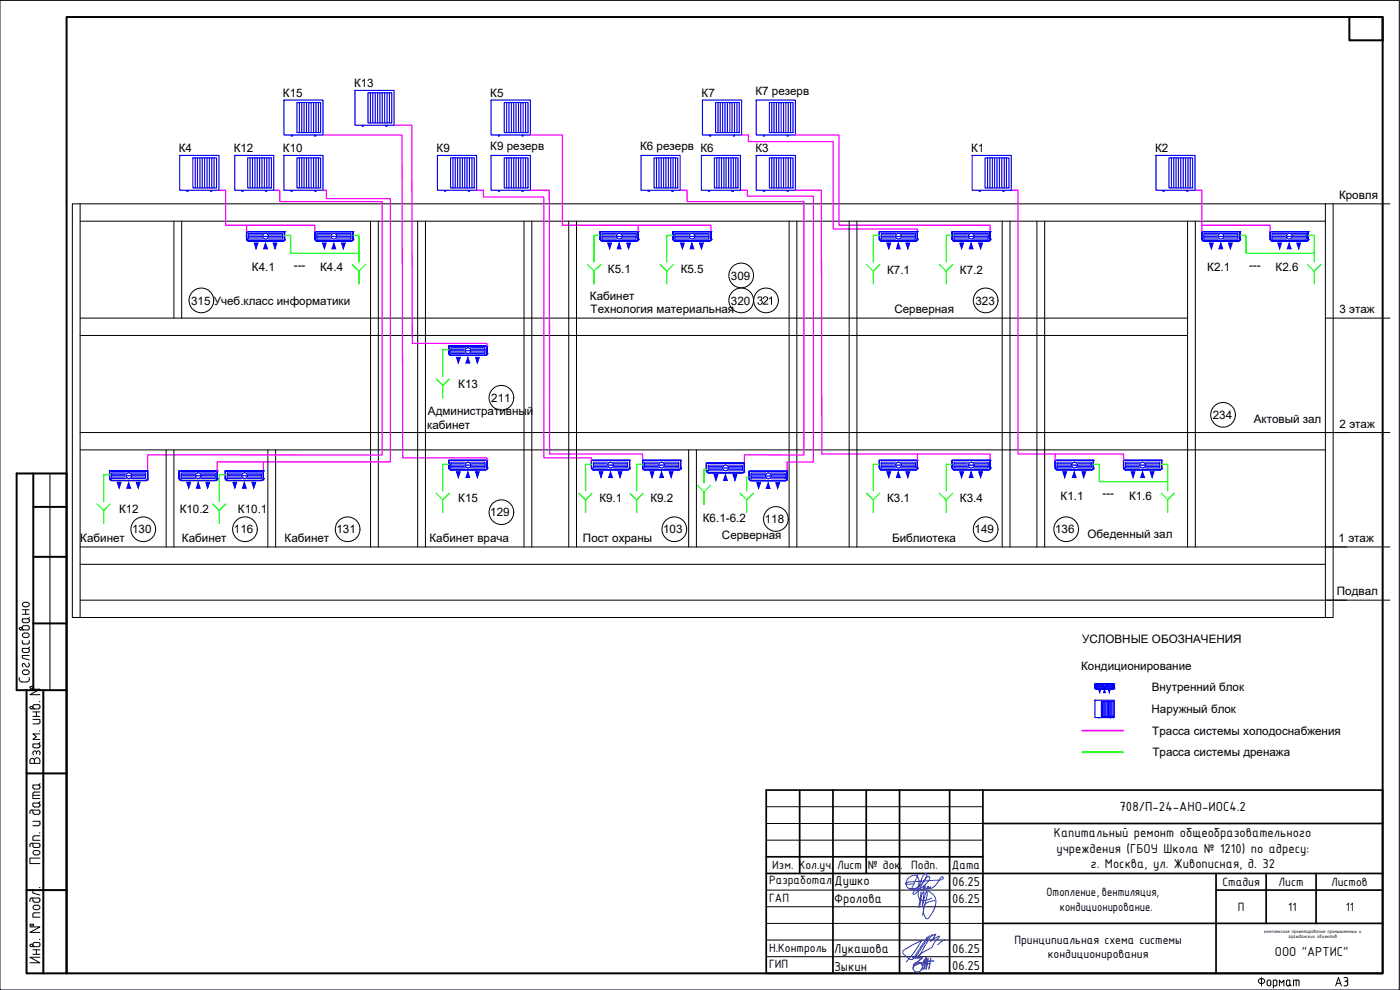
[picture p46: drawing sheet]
<svg xmlns="http://www.w3.org/2000/svg" width="420mm" height="297mm" viewBox="0 0 420 297" stroke-linecap="round" stroke-linejoin="round" font-family="sans-serif">
<defs><g id="words">
<text font-size="4.3" x="336" y="243.4">708/П-24-АНО-ИОС4.2</text>
<g font-size="4.2">
<text x="316.3" y="251.1">Капитальный ремонт общеобразовательного</text>
<text x="317" y="255.9">учреждения (ГБОУ Школа № 1210) по адресу:</text>
<text x="327.3" y="260.4">г. Москва, ул. Живописная, д. 32</text>
<text x="250.5" y="265.5">Душко</text>
<text x="285.8" y="265.9">06.25</text>
<text x="250.4" y="270.8">Фролова</text>
<text x="285.8" y="270.9">06.25</text>
<text x="250.4" y="285.8">Лукашова</text>
<text x="285.8" y="285.9">06.25</text>
<text x="382.6" y="286.8">ООО &quot;АРТИС&quot;</text>
<text x="250.4" y="291.2">Зыкин</text>
<text x="285.8" y="290.9">06.25</text>
</g>
<g font-size="3.9">
<text x="231.8" y="260.8">Изм. Кол.уч.</text>
<text x="251.2" y="260.8">Лист</text>
<text x="260.5" y="260.8">№ док.</text>
<text x="273.5" y="260.8">Подп.</text>
<text x="285.7" y="260.8">Дата</text>
<text x="230.8" y="265.4">Разработал</text>
<text x="366.9" y="265.8">Стадия</text>
<text x="383.7" y="265.8">Лист</text>
<text x="399.5" y="265.8">Листов</text>
<text x="230.8" y="270.5">ГАП</text>
<text x="371.5" y="273.3">П</text>
<text x="386.6" y="273.3">11</text>
<text x="403.9" y="273.3">11</text>
<text x="230.8" y="285.5">Н.Контроль</text>
<text x="304.5" y="283.3">Принципиальная схема системы</text>
<text x="314.5" y="287.5">кондиционирования</text>
<text x="230.8" y="290.5">ГИП</text>
</g>
<g font-size="3.5">
<text x="84.9" y="29">К15</text>
<text x="106.3" y="26.1">К13</text>
<text x="147.2" y="29.1">К5</text>
<text x="210.6" y="29.1">К7</text>
<text x="226.7" y="28.4">К7 резерв</text>
<text x="53.7" y="45.7">К4</text>
<text x="70.1" y="45.7">К12</text>
<text x="84.9" y="45.7">К10</text>
<text x="131" y="45.7">К9</text>
<text x="147.2" y="45">К9 резерв</text>
<text x="192.1" y="45">К6 резерв К6</text>
<text x="226.7" y="45.7">К3</text>
<text x="291.5" y="45.7">К1</text>
<text x="346.7" y="45.7">К2</text>
<text x="401.9" y="59.7">Кровля</text>
<text x="75.6" y="81.4">К4.1</text>
<text x="88.2" y="80.6">---</text>
<text x="96.1" y="81.4">К4.4</text>
<text x="182.5" y="82">К5.1</text>
<text x="204.3" y="82">К5.5</text>
<text x="219.4" y="83.9">309</text>
<text x="266.2" y="82.1">К7.1</text>
<text x="288.1" y="82.1">К7.2</text>
<text x="362.3" y="81.4">К2.1</text>
<text x="374.9" y="80.6">---</text>
<text x="382.8" y="81.4">К2.6</text>
<text x="57.4" y="91.4">315 Учеб.класс информатики</text>
<text x="177" y="90.1">Кабинет</text>
<text x="177.2" y="93.8">Технология материальная</text>
<text x="219.4" y="91.4">320</text>
<text x="227.1" y="91.4">321</text>
<text x="268.4" y="93.8">Серверная</text>
<text x="292.7" y="91.4">323</text>
<text x="402" y="94.1">3 этаж</text>
<text x="137.5" y="116.3">К13</text>
<text x="128.4" y="124.6">Административный</text>
<text x="147.4" y="120.7">211</text>
<text x="364" y="125.8">234</text>
<text x="128.2" y="128.8">кабинет</text>
<text x="376.3" y="127">Актовый зал</text>
<text x="402" y="128.3">2 этаж</text>
<text x="318.3" y="150">К1.1</text>
<text x="330.9" y="149.2">---</text>
<text x="338.8" y="149.9">К1.6</text>
<text x="35.7" y="153.9">К12</text>
<text x="53.9" y="153.9">К10.2</text>
<text x="71.4" y="153.9">К10.1</text>
<text x="137.5" y="150.6">К15</text>
<text x="147.2" y="155">129</text>
<text x="179.9" y="150.7">К9.1</text>
<text x="195.2" y="150.7">К9.2</text>
<text x="266.2" y="150.7">К3.1</text>
<text x="288.1" y="150.7">К3.4</text>
<text x="39.7" y="160">130</text>
<text x="70.2" y="160">116</text>
<text x="101" y="160">131</text>
<text x="199" y="160">103</text>
<text x="210.9" y="156.6">К6.1-6.2</text>
<text x="216.7" y="161.8">Серверная</text>
<text x="229.5" y="157">118</text>
<text x="292.5" y="160">149</text>
<text x="316.7" y="160">136</text>
<text x="326.4" y="161.3">Обеденный зал</text>
<text x="24.1" y="162.5">Кабинет</text>
<text x="54.6" y="162.5">Кабинет</text>
<text x="85.4" y="162.5">Кабинет</text>
<text x="128.9" y="162.5">Кабинет врача</text>
<text x="175" y="162.5">Пост охраны</text>
<text x="267.7" y="162.5">Библиотека</text>
<text x="401.7" y="162.7">1 этаж</text>
<text x="401.2" y="178.6">Подвал</text>
<text x="324.7" y="193.1">УСЛОВНЫЕ ОБОЗНАЧЕНИЯ</text>
<text x="324.5" y="200.9">Кондиционирование</text>
<text x="345.7" y="207.4">Внутренний блок</text>
<text x="345.6" y="213.9">Наружный блок</text>
<text x="345.8" y="220.4">Трасса системы холодоснабжения</text>
<text x="345.9" y="227">Трасса системы дренажа</text>
<text x="314.1" y="269">Отопление, вентиляция,</text>
<text x="318.1" y="273.2">кондиционирование.</text>
</g>
<g font-size="1.6">
<text x="379.4" y="279.9">комплексное проектирование промышленных и</text>
<text x="386.7" y="281.5">гражданских объектов</text>
</g>
</g></defs>
<!-- layer: PDF _0 -->
<path d="M24 66.4h373.8M397.8 61.2h19.3M400.1 61.2v124.1h-378.4v-124.1h376.1v124.1M24 95.4h332.4M397.8 95.4h19.3M24 100.7h332.4M24 129.8h393.1M24 135h373.8M24 164.1h393.1M24 169.3h373.8M24 180.1h393.1" fill="none" stroke="#000" stroke-width=".3"/>
<path d="M337.2 138.1v2.3zM337.2 138.1h11.4v2.3v-2.3zM337.8 141h10.3z" fill="none" stroke="#00f" stroke-width=".38"/>
<g fill="#00f">
<circle cx="337.4" cy="140.8" r=".19"/>
<circle cx="348.4" cy="140.8" r=".19"/>
<circle cx="337.2" cy="140.4" r=".19"/>
<circle cx="337.2" cy="138.1" r=".19"/>
<circle cx="337.8" cy="141" r=".19"/>
<circle cx="348.1" cy="141" r=".19"/>
<circle cx="348.6" cy="140.4" r=".19"/>
<circle cx="348.6" cy="138.1" r=".19"/>
</g>
<g fill="#00f" stroke="#00f" stroke-width=".3">
<path d="M339.5 141.5h1.1l-.5 1.8z"/>
<path d="M342.9 141.5l.6 1.8h-1.2z"/>
<path d="M345.2 141.5h1.1l-.5 1.8z"/>
</g>
<g fill="none" stroke="#00f" stroke-width=".38">
<path d="M316.7 138.1v2.3zM316.7 138.1h11.4v2.3v-2.3zM342.3 139.6h1.2M317.2 141h10.3z"/>
<circle cx="342.9" cy="139.5" r=".87"/>
</g>
<path d="M337.8 140h4M337.8 139.6h4M337.8 139.1h4M342.1 138.7h-4.3v1.7h4.3M343.7 138.7h4.4v1.7h-4.4M344 140h4.1M344 139.1h4.1M344 139.6h4.1" fill="none" stroke="#00f" stroke-width=".3"/>
<g fill="#00f">
<circle cx="316.9" cy="140.8" r=".19"/>
<circle cx="328" cy="140.8" r=".19"/>
<circle cx="316.7" cy="140.4" r=".19"/>
<circle cx="316.7" cy="138.1" r=".19"/>
<circle cx="317.2" cy="141" r=".19"/>
<circle cx="327.5" cy="141" r=".19"/>
<circle cx="328.1" cy="140.4" r=".19"/>
<circle cx="328.1" cy="138.1" r=".19"/>
</g>
<g fill="#00f" stroke="#00f" stroke-width=".3">
<path d="M319 141.5h1.1l-.6 1.8z"/>
<path d="M322.4 141.5l.6 1.8h-1.2z"/>
<path d="M324.7 141.5h1.1l-.6 1.8z"/>
</g>
<g fill="none" stroke="#00f" stroke-width=".38">
<path d="M285.7 138.1v2.3v-2.3h11.4zM297.1 138.1v2.3zM321.8 139.6h1.2M286.3 141h10.3z"/>
<circle cx="322.4" cy="139.5" r=".87"/>
</g>
<path d="M317.2 140h4.2M317.2 139.6h4.1M317.2 139.1h4.2M321.6 138.7h-4.4v1.7h4.4M323.2 138.7h4.3v1.7h-4.3M323.5 140h4M323.5 139.1h4M323.6 139.6h3.9" fill="none" stroke="#00f" stroke-width=".3"/>
<path d="M224.6 40.5v2h25.5v26.2h25.2v.8M238.7 57.1h7.8l.1 79.1h50.5v1.9M238.7 40.5h13.1v27.1h45.3v1.9M303.5 57.1h2v79.1h31.7v1.9M316.7 136.2v1.9" fill="none" stroke="#f0f" stroke-width=".38"/>
<path d="M328.1 139.3h1.8v5.3h20.5M348.6 139.3h1.8v8M348.5 148l1.9 2 2-2M350.4 150v3.8" fill="none" stroke="#0f0" stroke-width=".38"/>
<g fill="none" stroke="#00f" stroke-width=".34">
<path d="M226.9 30h11.8v10.5h-11.8zM230.9 30.8h7.1v9h-7.1zM231.6 30.8v9M232.3 30.8v9M233 30.8v9M233.7 30.8v9M234.4 30.8v9M235.2 30.8v9M235.8 30.8v9M236.6 30.8v9M237.3 30.8v9M226.9 46.6h11.8v10.5h-11.8z"/>
<path d="M229.1 57.1v.3h.4v-.3M229.1 40.5v.3h.4v-.3M230.9 47.4h7.1v9h-7.1zM231.6 47.4v9M232.3 47.4v9M233 47.4v9M233.7 47.4v9M234.4 47.4v9M235.2 47.4v9M235.8 47.4v9M236.2 57.1v.3h.4v-.3M236.2 40.5v.3h.4v-.3"/>
<path d="M236.6 47.4v9M237.3 47.4v9M291.8 46.6h11.7v10.5h-11.7zM293.8 57.1v.3h.5v-.3M295.7 47.4h7.1v9h-7.1zM296.4 47.4v9M297.1 47.4v9M297.8 47.4v9M298.5 47.4v9M299.2 47.4v9M299.9 47.4v9M300.7 47.4v9"/>
<path d="M300.9 57.1v.3h.5v-.3M301.4 47.4v9M302 47.4v9"/>
</g>
<path d="M300.8 66.4v97.7M303.1 66.4v97.7M311.2 66.4v97.7M313.5 66.4v97.7" fill="none" stroke="#000" stroke-width=".3"/>
<g fill="#00f">
<circle cx="297" cy="140.8" r=".19"/>
<circle cx="285.9" cy="140.8" r=".19"/>
<circle cx="297.1" cy="140.4" r=".19"/>
<circle cx="297.1" cy="138.1" r=".19"/>
<circle cx="296.6" cy="141" r=".19"/>
<circle cx="286.3" cy="141" r=".19"/>
<circle cx="285.7" cy="140.4" r=".19"/>
<circle cx="285.7" cy="138.1" r=".19"/>
</g>
<g fill="#00f" stroke="#00f" stroke-width=".3">
<path d="M293.7 141.5h1.2l-.6 1.8z"/>
<path d="M291.4 141.5l.6 1.8h-1.1z"/>
<path d="M288 141.5h1.2l-.6 1.8z"/>
</g>
<g fill="none" stroke="#00f" stroke-width=".38">
<path d="M263.9 138.1v2.3v-2.3h11.4zM275.3 138.1v2.3zM290.9 139.6h1.1M264.5 141h10.2z"/>
<circle cx="291.5" cy="139.5" r=".87"/>
</g>
<path d="M286.3 140h4.1M286.3 139.1h4.1M286.3 139.6h4M290.7 138.7h-4.4v1.7h4.4M292.2 138.7h4.4v1.7h-4.4M292.5 140h4.1M292.5 139.1h4.1M292.6 139.6h4" fill="none" stroke="#00f" stroke-width=".3"/>
<path d="M285.8 139.3h-1.9v8M281.9 148l2 2 2-2M283.9 150v3.8" fill="none" stroke="#0f0" stroke-width=".38"/>
<g fill="#00f">
<circle cx="275.1" cy="140.8" r=".19"/>
<circle cx="264.1" cy="140.8" r=".19"/>
<circle cx="275.3" cy="140.4" r=".19"/>
<circle cx="275.3" cy="138.1" r=".19"/>
<circle cx="274.7" cy="141" r=".19"/>
<circle cx="264.5" cy="141" r=".19"/>
<circle cx="263.9" cy="140.4" r=".19"/>
<circle cx="263.9" cy="138.1" r=".19"/>
</g>
<g fill="#00f" stroke="#00f" stroke-width=".3">
<path d="M271.9 141.5h1.1l-.5 1.8z"/>
<path d="M269.6 141.5l.6 1.8h-1.2z"/>
<path d="M266.1 141.5h1.2l-.6 1.8z"/>
</g>
<g fill="none" stroke="#00f" stroke-width=".38">
<path d="M285.7 69.5v2.3v-2.3h11.4zM286.3 72.3h10.3zM297.1 69.5v2.3zM269 139.6h1.2"/>
<circle cx="269.6" cy="139.5" r=".87"/>
</g>
<path d="M264.5 140h4M264.5 139.1h4M264.5 139.6h3.9M268.9 138.7h-4.4v1.7h4.4M270.3 138.7h4.4v1.7h-4.4M270.6 140h4.1M270.6 139.1h4.1M270.7 139.6h4" fill="none" stroke="#00f" stroke-width=".3"/>
<path d="M263.9 139.3h-1.8v8M260.1 148l2 2 1.9-2M262.1 150v3.8" fill="none" stroke="#0f0" stroke-width=".38"/>
<g fill="#00f">
<circle cx="297" cy="72.2" r=".19"/>
<circle cx="285.9" cy="72.2" r=".19"/>
<circle cx="297.1" cy="71.8" r=".19"/>
<circle cx="297.1" cy="69.5" r=".19"/>
<circle cx="296.6" cy="72.3" r=".19"/>
<circle cx="286.3" cy="72.3" r=".19"/>
<circle cx="285.7" cy="71.8" r=".19"/>
<circle cx="285.7" cy="69.5" r=".19"/>
</g>
<g fill="#00f" stroke="#00f" stroke-width=".3">
<path d="M293.7 72.9h1.2l-.6 1.8z"/>
<path d="M291.4 72.9l.6 1.8h-1.1z"/>
<path d="M288 72.9h1.2l-.6 1.8z"/>
</g>
<g fill="none" stroke="#00f" stroke-width=".38">
<path d="M263.9 69.5v2.3v-2.3h11.4zM264.5 72.3h10.2zM275.3 69.5v2.3zM290.9 70.9h1.1"/>
<circle cx="291.5" cy="70.9" r=".87"/>
</g>
<path d="M286.3 71.4h4.1M286.3 70.5h4.1M286.3 70.9h4M290.7 70h-4.4v1.8h4.4M292.2 70h4.4v1.8h-4.4M292.5 71.4h4.1M292.5 70.5h4.1M292.6 70.9h4" fill="none" stroke="#00f" stroke-width=".3"/>
<path d="M281.9 79.4l2 2 2-2M285.8 70.6h-1.9v8M283.9 81.4v3.8" fill="none" stroke="#0f0" stroke-width=".38"/>
<g fill="#00f">
<circle cx="275.1" cy="72.2" r=".19"/>
<circle cx="264.1" cy="72.2" r=".19"/>
<circle cx="275.3" cy="71.8" r=".19"/>
<circle cx="275.3" cy="69.5" r=".19"/>
<circle cx="274.7" cy="72.3" r=".19"/>
<circle cx="264.5" cy="72.3" r=".19"/>
<circle cx="263.9" cy="71.8" r=".19"/>
<circle cx="263.9" cy="69.5" r=".19"/>
</g>
<g fill="#00f" stroke="#00f" stroke-width=".3">
<path d="M271.9 72.9h1.1l-.5 1.8z"/>
<path d="M269.6 72.9l.6 1.8h-1.2z"/>
<path d="M266.1 72.9h1.2l-.6 1.8z"/>
</g>
<g fill="none" stroke="#00f" stroke-width=".38">
<path d="M269 70.9h1.2M192.9 138.1v2.3v-2.3h11.4zM204.3 138.1v2.3zM193.4 141h10.3z"/>
<circle cx="269.6" cy="70.9" r=".87"/>
</g>
<path d="M264.5 71.4h4M264.5 70.5h4M264.5 70.9h3.9M268.9 70h-4.4v1.8h4.4M270.3 70h4.4v1.8h-4.4M270.6 71.4h4.1M270.6 70.5h4.1M270.7 70.9h4" fill="none" stroke="#00f" stroke-width=".3"/>
<path d="M260.1 79.4l2 2 1.9-2M263.9 70.6h-1.8v8M262.1 81.4v3.8" fill="none" stroke="#0f0" stroke-width=".38"/>
<g fill="none" stroke="#00f" stroke-width=".34">
<path d="M147.4 30h11.8v10.5h-11.8zM151.3 30.8h7.2v9h-7.2zM152.1 30.8v9M152.7 30.8v9M153.5 30.8v9M154.2 30.8v9M154.9 30.8v9M155.6 30.8v9M156.3 30.8v9M157 30.8v9M157.7 30.8v9M210.8 30h11.8v10.5h-11.8z"/>
<path d="M214.8 30.8h7.1v9h-7.1zM215.5 30.8v9M216.2 30.8v9M216.9 30.8v9M217.6 30.8v9M218.3 30.8v9M219 30.8v9M219.7 30.8v9M220.4 30.8v9M221.1 30.8v9M147.4 46.6h11.8v10.5h-11.8zM149.5 57.1v.3h.4v-.3"/>
<path d="M149.5 40.5v.3h.4v-.3M151.3 47.4h7.2v9h-7.2zM152.1 47.4v9M152.7 47.4v9M153.5 47.4v9M154.2 47.4v9M154.9 47.4v9M155.6 47.4v9M156.3 47.4v9M156.6 57.1v.3h.5v-.3M156.6 40.5v.3h.5v-.3M157 47.4v9"/>
<path d="M157.7 47.4v9M212.9 40.5v.3h.5v-.3M220 40.5v.3h.5v-.3"/>
</g>
<path d="M159.2 57.1h5.6l.2 79.1h27.9v1.9M159.2 40.5h9.6v27.1h44.6v1.9M222.6 40.5h2" fill="none" stroke="#f0f" stroke-width=".38"/>
<g fill="none" stroke="#000" stroke-width=".3">
<path d="M236.8 66.4v97.7M239.1 66.4v97.7M254.8 66.4v97.7M257.2 66.4v97.7M356.4 66.4v97.7M358.7 66.4v97.7"/>
<circle cx="295.8" cy="90.1" r="3.7"/>
<circle cx="295.8" cy="158.8" r="3.7"/>
<circle cx="320" cy="158.8" r="3.7"/>
</g>
<g fill="#00f">
<circle cx="204.1" cy="140.8" r=".19"/>
<circle cx="193" cy="140.8" r=".19"/>
<circle cx="204.3" cy="140.4" r=".19"/>
<circle cx="204.3" cy="138.1" r=".19"/>
<circle cx="203.7" cy="141" r=".19"/>
<circle cx="193.4" cy="141" r=".19"/>
<circle cx="192.9" cy="140.4" r=".19"/>
<circle cx="192.9" cy="138.1" r=".19"/>
</g>
<g fill="#00f" stroke="#00f" stroke-width=".3">
<path d="M200.8 141.5h1.2l-.6 1.8z"/>
<path d="M198.5 141.5l.6 1.8h-1.1z"/>
<path d="M195.1 141.5h1.2l-.6 1.8z"/>
</g>
<g fill="none" stroke="#00f" stroke-width=".38">
<path d="M177.5 138.1v2.3v-2.3h11.4zM188.9 138.1v2.3zM198 139.6h1.1M178.1 141h10.2z"/>
<circle cx="198.6" cy="139.5" r=".87"/>
</g>
<path d="M193.4 140h4.1M193.4 139.1h4.1M193.4 139.6h4M197.8 138.7h-4.4v1.7h4.4M199.3 138.7h4.4v1.7h-4.4M199.6 140h4.1M199.6 139.1h4.1M199.7 139.6h4" fill="none" stroke="#00f" stroke-width=".3"/>
<path d="M192.9 139.3h-1.8v8M189.1 148l2 2 1.9-2M191.1 150v3.8" fill="none" stroke="#0f0" stroke-width=".38"/>
<g fill="#00f">
<circle cx="188.8" cy="140.8" r=".19"/>
<circle cx="177.7" cy="140.8" r=".19"/>
<circle cx="188.9" cy="140.4" r=".19"/>
<circle cx="188.9" cy="138.1" r=".19"/>
<circle cx="188.3" cy="141" r=".19"/>
<circle cx="178.1" cy="141" r=".19"/>
<circle cx="177.5" cy="140.4" r=".19"/>
<circle cx="177.5" cy="138.1" r=".19"/>
</g>
<g fill="#00f" stroke="#00f" stroke-width=".3">
<path d="M185.5 141.5h1.1l-.5 1.8z"/>
<path d="M183.2 141.5l.6 1.8h-1.1z"/>
<path d="M179.8 141.5h1.1l-.5 1.8z"/>
</g>
<g fill="none" stroke="#00f" stroke-width=".38">
<path d="M201.9 69.5v2.3v-2.3h11.5zM202.5 72.3h10.3zM213.4 69.5v2.3zM182.7 139.6h1.1"/>
<circle cx="183.2" cy="139.5" r=".87"/>
</g>
<path d="M178.1 140h4.1M178.1 139.1h4.1M178.1 139.6h4M182.5 138.7h-4.4v1.7h4.4M184 138.7h4.3v1.7h-4.3M184.3 140h4M184.3 139.1h4M184.4 139.6h3.9" fill="none" stroke="#00f" stroke-width=".3"/>
<path d="M145.1 57.1v2h18.1v78.3h14.3v.7" fill="none" stroke="#f0f" stroke-width=".38"/>
<path d="M177.5 139.3h-1.8v8M173.7 148l2 2 2-2M175.7 150v3.8" fill="none" stroke="#0f0" stroke-width=".38"/>
<g fill="#00f">
<circle cx="213.2" cy="72.2" r=".19"/>
<circle cx="202.1" cy="72.2" r=".19"/>
<circle cx="213.4" cy="71.8" r=".19"/>
<circle cx="213.4" cy="69.5" r=".19"/>
<circle cx="212.8" cy="72.3" r=".19"/>
<circle cx="202.5" cy="72.3" r=".19"/>
<circle cx="201.9" cy="71.8" r=".19"/>
<circle cx="201.9" cy="69.5" r=".19"/>
</g>
<g fill="#00f" stroke="#00f" stroke-width=".3">
<path d="M209.9 72.9h1.2l-.6 1.8z"/>
<path d="M207.6 72.9l.6 1.8h-1.1z"/>
<path d="M204.2 72.9h1.2l-.6 1.8z"/>
</g>
<g fill="none" stroke="#00f" stroke-width=".38">
<path d="M180.1 69.5v2.3v-2.3h11.4zM180.7 72.3h10.2zM191.5 69.5v2.3zM207.1 70.9h1.1"/>
<circle cx="207.7" cy="70.9" r=".87"/>
</g>
<path d="M202.5 71.4h4.1M202.5 70.5h4.1M202.5 70.9h4M206.9 70h-4.4v1.8h4.4M208.4 70h4.4v1.8h-4.4M208.7 71.4h4.1M208.7 70.5h4.1M208.8 70.9h4" fill="none" stroke="#00f" stroke-width=".3"/>
<path d="M198.2 79.4l2 2 1.9-2M201.9 70.6h-1.7v8M200.2 81.4v3.8" fill="none" stroke="#0f0" stroke-width=".38"/>
<g fill="#00f">
<circle cx="191.3" cy="72.2" r=".19"/>
<circle cx="180.3" cy="72.2" r=".19"/>
<circle cx="191.5" cy="71.8" r=".19"/>
<circle cx="191.5" cy="69.5" r=".19"/>
<circle cx="190.9" cy="72.3" r=".19"/>
<circle cx="180.7" cy="72.3" r=".19"/>
<circle cx="180.1" cy="71.8" r=".19"/>
<circle cx="180.1" cy="69.5" r=".19"/>
</g>
<g fill="#00f" stroke="#00f" stroke-width=".3">
<path d="M188.1 72.9h1.1l-.6 1.8z"/>
<path d="M185.8 72.9l.6 1.8h-1.1z"/>
<path d="M182.4 72.9h1.1l-.5 1.8z"/>
</g>
<g fill="none" stroke="#00f" stroke-width=".38">
<path d="M185.3 70.9h1.1M134.7 138.1v2.3v-2.3h11.4zM146.1 138.1v2.3zM135.3 141h10.2z"/>
<circle cx="185.9" cy="70.9" r=".87"/>
</g>
<path d="M180.7 71.4h4M180.7 70.5h4M180.7 70.9h4M185 70h-4.3v1.8h4.3M186.6 70h4.3v1.8h-4.3M186.9 71.4h4M186.9 70.5h4M186.9 70.9h4" fill="none" stroke="#00f" stroke-width=".3"/>
<path d="M143 57.1h2.1M191.5 67.6v1.9" fill="none" stroke="#f0f" stroke-width=".38"/>
<path d="M176.3 79.4l2 2 2-2M180.1 70.6h-1.8v8M178.3 81.4v3.8" fill="none" stroke="#0f0" stroke-width=".38"/>
<g fill="none" stroke="#00f" stroke-width=".34">
<path d="M131.3 46.6h11.7v10.5h-11.7zM133.4 57.1v.3h.4v-.3M135.2 47.4h7.1v9h-7.1zM135.9 47.4v9M136.6 47.4v9M137.3 47.4v9M138 47.4v9M138.8 47.4v9M139.5 47.4v9M140.2 47.4v9M140.5 57.1v.3h.4v-.3M140.9 47.4v9"/>
<path d="M141.6 47.4v9"/>
</g>
<g fill="none" stroke="#000" stroke-width=".3">
<path d="M157.3 66.4v97.7M159.6 66.4v97.7M170.7 66.4v97.7M173 66.4v97.7"/>
<circle cx="229.9" cy="90.1" r="3.7"/>
<circle cx="202.4" cy="158.8" r="3.7"/>
</g>
<g fill="#00f">
<circle cx="146" cy="140.8" r=".19"/>
<circle cx="134.9" cy="140.8" r=".19"/>
<circle cx="146.1" cy="140.4" r=".19"/>
<circle cx="146.1" cy="138.1" r=".19"/>
<circle cx="145.5" cy="141" r=".19"/>
<circle cx="135.3" cy="141" r=".19"/>
<circle cx="134.7" cy="140.4" r=".19"/>
<circle cx="134.7" cy="138.1" r=".19"/>
</g>
<g fill="#00f" stroke="#00f" stroke-width=".3">
<path d="M142.7 141.5h1.1l-.5 1.8z"/>
<path d="M140.4 141.5l.6 1.8h-1.2z"/>
<path d="M137 141.5h1.1l-.6 1.8z"/>
</g>
<g fill="none" stroke="#00f" stroke-width=".38">
<path d="M139.8 139.6h1.2M67.6 141.3v2.3v-2.3h11.4zM68.2 144.2h10.2zM79 141.3v2.3z"/>
<circle cx="140.4" cy="139.5" r=".87"/>
</g>
<path d="M135.3 140h4.1M135.3 139.1h4.1M135.3 139.6h4M139.7 138.7h-4.4v1.7h4.4M141.2 138.7h4.3v1.7h-4.3M141.5 140h4M141.5 139.1h4M141.6 139.6h3.9" fill="none" stroke="#00f" stroke-width=".3"/>
<path d="M96.9 57.1h1.1v2.5h19.1v79h-38.1v2.7M96.9 40.5h23.7l.3 96.9h25.2v.7" fill="none" stroke="#f0f" stroke-width=".38"/>
<path d="M134.7 139.3h-1.8v8M130.9 148l2 2 2-2M132.9 150v3.8" fill="none" stroke="#0f0" stroke-width=".38"/>
<g fill="none" stroke="#000" stroke-width=".3">
<path d="M111.2 66.4v97.7M113.5 66.4v97.7M125.3 66.4v97.7M127.7 66.4v97.7"/>
<circle cx="150.5" cy="153.7" r="3.7"/>
</g>
<g fill="none" stroke="#00f" stroke-width=".34">
<path d="M85.2 30h11.7v10.5h-11.7zM89.1 30.8h7.1v9h-7.1zM89.8 30.8v9M90.6 30.8v9M91.3 30.8v9M92 30.8v9M92.7 30.8v9M93.4 30.8v9M94.1 30.8v9M94.8 30.8v9M95.5 30.8v9M85.2 46.6h11.7v10.5h-11.7z"/>
<path d="M87.3 57.1v.3h.5v-.3M87.3 40.5v.3h.5v-.3M89.1 47.4h7.1v9h-7.1zM89.8 47.4v9M90.6 47.4v9M91.3 47.4v9M92 47.4v9M92.7 47.4v9M93.4 47.4v9M94.1 47.4v9M94.4 57.1v.3h.5v-.3M94.4 40.5v.3h.5v-.3"/>
<path d="M94.8 47.4v9M95.5 47.4v9"/>
</g>
<g fill="#00f">
<circle cx="78.9" cy="144" r=".19"/>
<circle cx="67.8" cy="144" r=".19"/>
<circle cx="79" cy="143.6" r=".19"/>
<circle cx="79" cy="141.3" r=".19"/>
<circle cx="78.4" cy="144.2" r=".19"/>
<circle cx="68.2" cy="144.2" r=".19"/>
<circle cx="67.6" cy="143.6" r=".19"/>
<circle cx="67.6" cy="141.3" r=".19"/>
</g>
<g fill="#00f" stroke="#00f" stroke-width=".3">
<path d="M75.6 144.7h1.2l-.6 1.8z"/>
<path d="M73.3 144.7l.6 1.8h-1.1z"/>
<path d="M69.9 144.7h1.1l-.5 1.8z"/>
</g>
<g fill="none" stroke="#00f" stroke-width=".38">
<path d="M381.2 69.5v2.3zM381.2 69.5h11.4v2.3v-2.3zM381.8 72.3h10.2zM72.8 142.7h1.1"/>
<circle cx="73.4" cy="142.7" r=".87"/>
</g>
<path d="M68.2 142.7h4M68.2 143.2h4.1M68.2 142.3h4.1M72.6 141.9h-4.4v1.7h4.4M74.1 141.9h4.3v1.7h-4.3M74.4 143.2h4M74.4 142.3h4M74.5 142.7h3.9" fill="none" stroke="#00f" stroke-width=".3"/>
<path d="M63.8 151.2l2 2 2-2M65.8 153.2v3.8M67.6 142.4h-1.8v8.1" fill="none" stroke="#0f0" stroke-width=".38"/>
<g fill="none" stroke="#000" stroke-width=".3">
<path d="M24 61.2v124.1M80.4 135v29.1M82.7 135v29.1"/>
<circle cx="73.5" cy="158.8" r="3.7"/>
<circle cx="104.3" cy="158.8" r="3.7"/>
</g>
<g fill="#00f">
<circle cx="381.4" cy="72.2" r=".19"/>
<circle cx="392.4" cy="72.2" r=".19"/>
<circle cx="381.2" cy="71.8" r=".19"/>
<circle cx="381.2" cy="69.5" r=".19"/>
<circle cx="381.8" cy="72.3" r=".19"/>
<circle cx="392" cy="72.3" r=".19"/>
<circle cx="392.6" cy="71.8" r=".19"/>
<circle cx="392.6" cy="69.5" r=".19"/>
</g>
<g fill="#00f" stroke="#00f" stroke-width=".3">
<path d="M383.5 72.9h1.1l-.6 1.8z"/>
<path d="M386.9 72.9l.6 1.8h-1.2z"/>
<path d="M389.2 72.9h1.1l-.5 1.8z"/>
</g>
<g fill="none" stroke="#00f" stroke-width=".38">
<path d="M360.7 69.5v2.3zM360.7 69.5h11.4v2.3v-2.3zM361.3 72.3h10.2zM386.3 70.9h1.2"/>
<circle cx="386.9" cy="70.9" r=".87"/>
</g>
<path d="M381.8 71.4h4M381.8 70.9h3.9M381.8 70.5h4M386.2 70h-4.4v1.8h4.4M387.6 70h4.4v1.8h-4.4M387.9 71.4h4.1M387.9 70.5h4.1M388 70.9h4" fill="none" stroke="#00f" stroke-width=".3"/>
<g fill="#00f">
<circle cx="360.8" cy="72.2" r=".19"/>
<circle cx="371.9" cy="72.2" r=".19"/>
<circle cx="360.7" cy="71.8" r=".19"/>
<circle cx="360.7" cy="69.5" r=".19"/>
<circle cx="361.3" cy="72.3" r=".19"/>
<circle cx="371.5" cy="72.3" r=".19"/>
<circle cx="372.1" cy="71.8" r=".19"/>
<circle cx="372.1" cy="69.5" r=".19"/>
</g>
<g fill="#00f" stroke="#00f" stroke-width=".3">
<path d="M363 72.9h1.1l-.5 1.8z"/>
<path d="M366.4 72.9l.5 1.8h-1.1z"/>
<path d="M368.7 72.9h1.1l-.6 1.8z"/>
</g>
<g fill="none" stroke="#00f" stroke-width=".38">
<path d="M94.5 69.5v2.3zM94.5 69.5h11.4v2.3v-2.3zM95.1 72.3h10.2zM365.8 70.9h1.1"/>
<circle cx="366.4" cy="70.9" r=".87"/>
</g>
<path d="M361.3 71.4h4M361.3 70.9h4M361.3 70.5h4M365.6 70h-4.3v1.8h4.3M367.2 70h4.3v1.8h-4.3M367.5 71.4h4M367.5 70.5h4M367.5 70.9h4" fill="none" stroke="#00f" stroke-width=".3"/>
<path d="M358.6 57.1h2.1v12.4M360.7 67.6h20.5v1.9" fill="none" stroke="#f0f" stroke-width=".38"/>
<path d="M372.1 70.6h1.8v5.4h20.5M392.5 79.4l1.9 2 2-2M392.6 70.6h1.8v8M394.4 81.4v3.8" fill="none" stroke="#0f0" stroke-width=".38"/>
<g fill="none" stroke="#00f" stroke-width=".34">
<path d="M346.9 46.6h11.7v10.5h-11.7zM349 57.1v.3h.4v-.3M350.8 47.4h7.1v9h-7.1zM351.5 47.4v9M352.3 47.4v9M353 47.4v9M353.7 47.4v9M354.4 47.4v9M355.1 47.4v9M355.8 47.4v9M356.1 57.1v.3h.4v-.3M356.5 47.4v9"/>
<path d="M357.2 47.4v9"/>
</g>
<circle cx="367.1" cy="124.5" r="3.7" fill="none" stroke="#000" stroke-width=".3"/>
<g fill="#00f">
<circle cx="94.7" cy="72.2" r=".19"/>
<circle cx="105.7" cy="72.2" r=".19"/>
<circle cx="94.5" cy="71.8" r=".19"/>
<circle cx="94.5" cy="69.5" r=".19"/>
<circle cx="95.1" cy="72.3" r=".19"/>
<circle cx="105.3" cy="72.3" r=".19"/>
<circle cx="105.9" cy="71.8" r=".19"/>
<circle cx="105.9" cy="69.5" r=".19"/>
</g>
<g fill="#00f" stroke="#00f" stroke-width=".3">
<path d="M96.8 72.9h1.1l-.5 1.8z"/>
<path d="M100.2 72.9l.6 1.8h-1.2z"/>
<path d="M102.5 72.9h1.1l-.6 1.8z"/>
</g>
<g fill="none" stroke="#00f" stroke-width=".38">
<path d="M74 69.5v2.3zM74 69.5h11.4v2.3v-2.3zM74.5 72.3h10.3zM99.6 70.9h1.2"/>
<circle cx="100.2" cy="70.9" r=".87"/>
</g>
<path d="M95.1 71.4h4M95.1 70.9h4M95.1 70.5h4M99.4 70h-4.3v1.8h4.3M101 70h4.3v1.8h-4.3M101.3 71.4h4M101.3 70.5h4M101.3 70.9h4" fill="none" stroke="#00f" stroke-width=".3"/>
<g fill="#00f">
<circle cx="74.2" cy="72.2" r=".19"/>
<circle cx="85.2" cy="72.2" r=".19"/>
<circle cx="74" cy="71.8" r=".19"/>
<circle cx="74" cy="69.5" r=".19"/>
<circle cx="74.5" cy="72.3" r=".19"/>
<circle cx="84.8" cy="72.3" r=".19"/>
<circle cx="85.4" cy="71.8" r=".19"/>
<circle cx="85.4" cy="69.5" r=".19"/>
</g>
<g fill="#00f" stroke="#00f" stroke-width=".3">
<path d="M76.3 72.9h1.1l-.6 1.8z"/>
<path d="M79.7 72.9l.6 1.8h-1.2z"/>
<path d="M82 72.9h1.1l-.6 1.8z"/>
</g>
<g fill="none" stroke="#00f" stroke-width=".38">
<path d="M79.1 70.9h1.2M328.6 205.3v1.1zM328.6 205.3h5.7v1.1v-1.1zM328.9 206.7h5.2z"/>
<circle cx="79.7" cy="70.9" r=".87"/>
</g>
<path d="M74.5 71.4h4.1M74.5 70.9h4M74.5 70.5h4.1M79 70h-4.5v1.8h4.5M80.4 70h4.4v1.8h-4.4M80.7 71.4h4.1M80.7 70.5h4.1M80.8 70.9h4" fill="none" stroke="#00f" stroke-width=".3"/>
<path d="M65.7 57.1h2v10.5h6.3v1.9M74 67.6h20.5v1.9" fill="none" stroke="#f0f" stroke-width=".38"/>
<path d="M85.4 70.6h1.8v5.4h20.5M105.7 79.4l2 2 2-2M105.9 70.6h1.8v8M107.7 81.4v3.8" fill="none" stroke="#0f0" stroke-width=".38"/>
<g fill="none" stroke="#00f" stroke-width=".34">
<path d="M53.9 46.6h11.8v10.5h-11.8zM56 57.1v.3h.5v-.3M57.9 47.4h7.1v9h-7.1zM58.6 47.4v9M59.3 47.4v9M60 47.4v9M60.7 47.4v9M61.4 47.4v9M62.1 47.4v9M62.8 47.4v9M63.2 57.1v.3h.4v-.3M63.5 47.4v9"/>
<path d="M64.3 47.4v9"/>
</g>
<circle cx="60.4" cy="90.1" r="3.7" fill="none" stroke="#000" stroke-width=".3"/>
<g fill="#00f">
<circle cx="328.7" cy="206.6" r=".19"/>
<circle cx="334.2" cy="206.6" r=".19"/>
<circle cx="328.6" cy="206.4" r=".19"/>
<circle cx="328.6" cy="205.3" r=".19"/>
<circle cx="328.9" cy="206.7" r=".19"/>
<circle cx="334.1" cy="206.7" r=".19"/>
<circle cx="334.3" cy="206.4" r=".19"/>
<circle cx="334.3" cy="205.3" r=".19"/>
</g>
<g fill="#00f" stroke="#00f" stroke-width=".3">
<path d="M329.7 207h.6l-.3 .8z"/>
<path d="M331.5 207l.3 .8h-.6z"/>
<path d="M332.6 207h.6l-.3 .8z"/>
</g>
<g fill="none" stroke="#00f" stroke-width=".38">
<path d="M74 71.7l.6 .6M85.4 71.7l-.5 .6M94.5 71.7l.6 .6M105.9 71.7l-.6 .6M180.1 71.7l.6 .6M191.6 71.7l-.6 .6M202 71.7l.5 .6M213.4 71.7l-.6 .6M263.9 71.7l.6 .6M275.3 71.7l-.5 .6M285.8 71.7l.6 .6M297.2 71.7l-.6 .6"/>
<path d="M360.7 71.7l.6 .6M372.2 71.7l-.6 .6M381.3 71.7l.5 .6M392.6 71.7l-.5 .6M53.8 141.3v2.3v-2.3h11.4zM54.4 144.2h10.2zM65.2 141.3v2.3zM67.6 143.6l.6 .5M79.1 143.6l-.6 .5M134.7 140.4l.6 .6M146.2 140.4l-.6 .6M177.5 140.4l.6 .6"/>
<path d="M188.9 140.4l-.5 .6M192.9 140.4l.5 .6M204.3 140.4l-.6 .6M263.9 140.4l.6 .6M275.3 140.4l-.5 .6M285.8 140.4l.6 .6M297.2 140.4l-.6 .6M316.7 140.4l.6 .6M328.2 140.4l-.6 .6M337.2 140.4l.6 .6M348.7 140.4l-.6 .6M328.6 206.3l.3 .3"/>
<path d="M331.2 206h.6M334.3 206.3l-.2 .3"/>
<circle cx="331.5" cy="205.9" r=".44"/>
</g>
<path d="M328.9 206.2h2M328.9 206h2M328.9 205.8h2M331.1 205.6h-2.2v.8h2.2M331.9 205.6h2.2v.8h-2.2M332 206.2h2.1M332 205.8h2.1M332 206h2.1" fill="none" stroke="#00f" stroke-width=".3"/>
<g fill="none" stroke="#00f" stroke-width=".34">
<path d="M328.6 210.1h5.8v5.2h-5.8zM329.6 215.3h.2M330.5 210.4h3.6v4.6h-3.6zM330.9 210.4v4.6M331.3 210.4v4.6M331.6 210.4v4.6M331.9 210.4v4.6M332.3 210.4v4.6M332.7 210.4v4.6M333 210.4v4.6M333.2 215.3h.2M333.4 210.4v4.6"/>
<path d="M333.7 210.4v4.6"/>
</g>
<path d="M324.7 219.2h12.4" fill="none" stroke="#f0f" stroke-width=".51"/>
<path d="M324.8 225.7h12.3" fill="none" stroke="#0f0" stroke-width=".51"/>
<!-- layer: PDF _0 -->
<path d="M275.3 136.2v1.9" fill="none" stroke="#f0f" stroke-width=".38"/>
<circle cx="222.4" cy="90.1" r="3.7" fill="none" stroke="#000" stroke-width=".3"/>
<path d="M230.8 89.5l.9-.6v2.5h-.3v-1.9l-.6 .4z" fill="#000"/>
<!-- layer: PDF _0 -->
<g fill="#00f">
<circle cx="65" cy="144" r=".19"/>
<circle cx="53.9" cy="144" r=".19"/>
<circle cx="65.2" cy="143.6" r=".19"/>
<circle cx="65.2" cy="141.3" r=".19"/>
<circle cx="64.6" cy="144.2" r=".19"/>
<circle cx="54.4" cy="144.2" r=".19"/>
<circle cx="53.8" cy="143.6" r=".19"/>
<circle cx="53.8" cy="141.3" r=".19"/>
</g>
<g fill="#00f" stroke="#00f" stroke-width=".3">
<path d="M61.8 144.7h1.1l-.6 1.8z"/>
<path d="M59.5 144.7l.6 1.8h-1.2z"/>
<path d="M56 144.7h1.2l-.6 1.8z"/>
</g>
<g fill="none" stroke="#00f" stroke-width=".38">
<path d="M32.9 141.3v2.3v-2.3h11.4zM33.5 144.2h10.2zM44.3 141.3v2.3zM53.8 143.6l.6 .5M58.9 142.7h1.2M65.2 143.6l-.6 .5"/>
<circle cx="59.5" cy="142.7" r=".87"/>
</g>
<path d="M54.4 143.2h4M54.4 142.3h4M54.4 142.7h3.9M58.7 141.9h-4.3v1.7h4.3M60.2 141.9h4.4v1.7h-4.4M60.5 143.2h4.1M60.5 142.3h4.1M60.6 142.7h4" fill="none" stroke="#00f" stroke-width=".3"/>
<path d="M82.2 57.1h1.7v3.4h30.8v76h-70.4v4.8M79 138.6h-13.8v2.7" fill="none" stroke="#f0f" stroke-width=".38"/>
<g fill="#00f">
<circle cx="44.2" cy="144" r=".19"/>
<circle cx="33.1" cy="144" r=".19"/>
<circle cx="44.3" cy="143.6" r=".19"/>
<circle cx="43.7" cy="144.2" r=".19"/>
<circle cx="33.5" cy="144.2" r=".19"/>
<circle cx="32.9" cy="143.6" r=".19"/>
</g>
<g fill="#00f" stroke="#00f" stroke-width=".3">
<path d="M40.9 144.7h1.1l-.5 1.8z"/>
<path d="M38.6 144.7l.6 1.8h-1.1z"/>
<path d="M35.2 144.7h1.1l-.5 1.8z"/>
</g>
<g fill="none" stroke="#00f" stroke-width=".38">
<path d="M134.7 103.8v2.3v-2.3h11.4zM135.3 106.6h10.2zM146.1 103.8v2.3zM32.9 143.6l.6 .5M38.1 142.7h1.1M44.4 143.6l-.6 .5"/>
<circle cx="38.7" cy="142.7" r=".87"/>
</g>
<path d="M33.5 142.7h4M33.5 143.2h4M33.5 142.3h4M37.8 141.9h-4.3v1.7h4.3M39.4 141.9h4.3v1.7h-4.3M39.7 143.2h4M39.7 142.3h4M39.8 142.7h3.9" fill="none" stroke="#00f" stroke-width=".3"/>
<path d="M29.1 151.2l2 2 2-2M31.1 153.2v3.8M32.9 142.4h-1.8v8.1" fill="none" stroke="#0f0" stroke-width=".38"/>
<circle cx="43" cy="158.8" r="3.7" fill="none" stroke="#000" stroke-width=".3"/>
<g fill="none" stroke="#00f" stroke-width=".34">
<path d="M70.4 46.6h11.8v10.5h-11.8zM72.5 57.1v.3h.5v-.3M74.3 47.4h7.1v9h-7.1zM75.1 47.4v9M75.8 47.4v9M76.5 47.4v9M77.2 47.4v9M77.9 47.4v9M78.6 47.4v9M79.3 47.4v9M79.6 57.1v.3h.5v-.3M80.1 47.4v9"/>
<path d="M80.8 47.4v9"/>
</g>
<g fill="#00f">
<circle cx="146" cy="106.5" r=".19"/>
<circle cx="134.9" cy="106.5" r=".19"/>
<circle cx="146.1" cy="106.1" r=".19"/>
<circle cx="146.1" cy="103.8" r=".19"/>
<circle cx="145.5" cy="106.6" r=".19"/>
<circle cx="135.3" cy="106.6" r=".19"/>
<circle cx="134.7" cy="106.1" r=".19"/>
<circle cx="134.7" cy="103.8" r=".19"/>
</g>
<g fill="#00f" stroke="#00f" stroke-width=".3">
<path d="M142.7 107.2h1.1l-.5 1.8z"/>
<path d="M140.4 107.2l.6 1.8h-1.2z"/>
<path d="M137 107.2h1.1l-.6 1.8z"/>
</g>
<g fill="none" stroke="#00f" stroke-width=".38">
<path d="M134.7 106.1l.6 .5M139.8 105.2h1.2M146.2 106.1l-.6 .5M224.8 141.4v2.3v-2.3h11.4zM225.4 144.2h10.3zM236.2 141.4v2.3z"/>
<circle cx="140.4" cy="105.2" r=".87"/>
</g>
<path d="M135.3 105.2h4M135.3 105.6h4.1M135.3 104.8h4.1M139.7 104.3h-4.4v1.8h4.4M141.2 104.3h4.3v1.8h-4.3M141.5 105.6h4M141.5 104.8h4M141.6 105.2h3.9" fill="none" stroke="#00f" stroke-width=".3"/>
<path d="M118.3 37.6h5.3l.1 65.4h22.4v.8M222.2 57.1h2.1v1.8h19.8v79.7h-7.9v2.8" fill="none" stroke="#f0f" stroke-width=".38"/>
<path d="M130.9 113.7l2 1.9 2-1.9M132.9 115.6v3.9M134.7 104.9h-1.8v8" fill="none" stroke="#0f0" stroke-width=".38"/>
<g fill="none" stroke="#000" stroke-width=".3">
<path d="M52.2 66.4v29M54.5 66.4v29M49.9 135v29.1M52.2 135v29.1M206.7 135v29.1M209 135v29.1"/>
<circle cx="150.5" cy="119.3" r="3.7"/>
</g>
<g fill="none" stroke="#00f" stroke-width=".34">
<path d="M106.6 27.1h11.7v10.5h-11.7zM108.6 37.6v.3h.5v-.3M110.4 27.8h7.2v9.1h-7.2zM111.2 27.8v9.1M111.9 27.8v9.1M112.6 27.8v9.1M113.3 27.8v9.1M114 27.8v9.1M114.7 27.8v9.1M115.4 27.8v9.1M115.7 37.6v.3h.5v-.3M116.2 27.8v9.1"/>
<path d="M116.9 27.8v9.1"/>
</g>
<g fill="#00f">
<circle cx="236.1" cy="144" r=".19"/>
<circle cx="225" cy="144" r=".19"/>
<circle cx="236.2" cy="143.7" r=".19"/>
<circle cx="235.7" cy="144.2" r=".19"/>
<circle cx="225.4" cy="144.2" r=".19"/>
<circle cx="224.8" cy="143.7" r=".19"/>
</g>
<g fill="#00f" stroke="#00f" stroke-width=".3">
<path d="M232.8 144.8h1.2l-.6 1.7z"/>
<path d="M230.5 144.8l.6 1.7h-1.1z"/>
<path d="M227.1 144.8h1.2l-.6 1.7z"/>
</g>
<g fill="none" stroke="#00f" stroke-width=".38">
<path d="M212 139v2.3v-2.3h11.4zM223.4 139v2.3zM212.6 141.8h10.2zM224.8 143.6l.6 .6M230 142.8h1.1M236.3 143.6l-.6 .6"/>
<circle cx="230.6" cy="142.8" r=".87"/>
</g>
<path d="M225.4 142.8h4M225.4 143.2h4.1M225.4 142.4h4.1M229.8 141.9h-4.4v1.8h4.4M231.3 141.9h4.4v1.8h-4.4M231.6 143.2h4.1M231.6 142.4h4.1M231.7 142.8h4" fill="none" stroke="#00f" stroke-width=".3"/>
<path d="M222.1 148l2 2 2-2M224.1 150v3.8M224.8 143.2h-.7v4.1" fill="none" stroke="#0f0" stroke-width=".38"/>
<circle cx="232.9" cy="155.7" r="3.7" fill="none" stroke="#000" stroke-width=".3"/>
<g fill="none" stroke="#00f" stroke-width=".34">
<path d="M192.4 46.6h11.7v10.5h-11.7zM194.5 57.1v.3h.4v-.3M196.3 47.4h7.1v9h-7.1zM197 47.4v9M197.7 47.4v9M198.5 47.4v9M199.2 47.4v9M199.9 47.4v9M200.6 47.4v9M201.3 47.4v9M201.6 57.1v.3h.5v-.3M202 47.4v9"/>
<path d="M202.7 47.4v9M210.5 46.6h11.7v10.5h-11.7zM212.6 57.1v.3h.4v-.3M214.4 47.4h7.1v9h-7.1zM215.1 47.4v9M215.8 47.4v9M216.5 47.4v9M217.3 47.4v9M217.9 47.4v9M218.7 47.4v9M219.4 47.4v9M219.7 57.1v.3h.4v-.3"/>
<path d="M220.1 47.4v9M220.8 47.4v9"/>
</g>
<g fill="none" stroke="#000" stroke-width=".3">
<path d="M0 .1h419.9v296.9h-419.9zM15 142.1v65M6.7 192.2v.8l.4 .2M6.7 194.5h1.6a.65 .65 0 0 1 .5 .7 .65 .65 0 0 1-.5 .6l-1.4-.1zM6.7 183h2.1M6.7 184.3h2.1M6.7 188.8l-.2-.4a.39 .39 0 0 0-.7 0 .39 .39 0 0 0 .3 .6l2.5-.1 .2-.3-.1-.6-.3-.3-1.5 .1-.2 .8 .4 .4M7.1 193.2h1.2M7.4 191.3h.7M7.4 182.1h.7M7.4 191.2a.66 .66 0 0 1-.7-.6 .66 .66 0 0 1 .7-.7h.7a.66 .66 0 0 1 .7 .7 .66 .66 0 0 1-.7 .6M7.4 182a.66 .66 0 0 1-.7-.6 .66 .66 0 0 1 .7-.7h.7a.66 .66 0 0 1 .7 .7 .66 .66 0 0 1-.7 .6"/>
<path d="M7.7 183v1.3M8.6 198.9a.63 .63 0 0 1 .2 .9 .63 .63 0 0 1-.9 .2l-.5-.8a.45 .45 0 0 0-.7 0 .45 .45 0 0 0 .1 .7l.1 .2M8.8 196.7h-2.1v.7l2.1 .6M8.8 192.2l-.1 .8-.3 .2M8.8 194.1l-.4 .4M8.8 185.2l-.4 .4 .4 .5a.53 .53 0 0 1-.5 .7l-1.4-.1-.2-.3v-.7h1.6M5.8 203.3a1 1 0 0 0 .7 1.3l1.9-.1 .3-.4 .1-.8M6.9 201.2l1.2-.2a.68 .68 0 0 1 .7 .7 .68 .68 0 0 1-.7 .7l-1.2-.3-.2-.4zM9 206.8h3l-3 1.6h3M9.2 206.5h.7M9.2 205.9h.7M9.2 205.9l-.2 .3 .2 .3"/>
<path d="M9.9 211.9v.3M9.9 215.8h2.1v.8l-.4 .5-1.7 .1M9.9 213.6h2.1M9.9 215h2.1M9.9 205.9l.2 .3-.2 .3M9.9 212.2l.5 .5M9.9 212.5l-.2-.4a.37 .37 0 0 0-.6 0 .37 .37 0 0 0 .3 .6h2.1M10.9 213.6v1.4M11.5 211.4h-1.1l-.5 .4M11.5 211.4l.4 .2 .1 .6-.5 .5M11.8 219.3h.2M11.8 210.5h.2"/>
<path d="M9 228.2v.9h3v-.9M9 228.2a.66 .66 0 0 1 .7-.7 .66 .66 0 0 1 .6 .7 .83 .83 0 0 1 .9-.8 .83 .83 0 0 1 .8 .8M9.9 238.1v1.5h2.1M9.9 238.6h2.1M9.9 225.8l.1 .7M9.9 236.3l.5 .4M9.9 223.9l.5 .5M9.9 225.8a.53 .53 0 0 1 .5-.5 .53 .53 0 0 1 .6 .5M10.3 236.8h1.2M10.3 228.2v.9M10.3 224.4h1.2M10.9 225.8v.4"/>
<path d="M11 225.8a.53 .53 0 0 1 .5-.5 .53 .53 0 0 1 .5 .5M11.5 235.5h-1.6v.8M11.5 223.2h-1.6v.7M12 237.6h-1.6l-.5 .5M12 220.2h-2.1l1 .8-1 .9h2.1M12 223.6v.3M12 235.1l-.5 .4 .4 .2v.8l-.4 .2M12 223.9l-.5 .5M12 222.7l-.5 .5 .5 .4M12 225.8l-.1 .7M9.4 243.1h2.1M9.5 243l-.4 .2-.1 .9"/>
<path d="M9.9 251.2v.9h2.1M9.9 243.1v.8M9.9 253v.9M9.9 246.4h2.1v.7l-.4 .6-1.7 .1M9.9 253.8l.2 .4 1.4 .1M9.9 243.8l.5 .5M9.9 241.7l.2 .4h1.4M10.3 244.3h1.2M10.5 256.5h.8M10.5 255.2h.8M10.6 255.2a.66 .66 0 0 0-.7 .6 .66 .66 0 0 0 .7 .7M11.3 255.2a.66 .66 0 0 1 .7 .6 .66 .66 0 0 1-.7 .7"/>
<path d="M11.5 240.9h-1.6v.8M11.5 253l-2.3 .1-.2 1M11.5 253l.4 .2 .1 .7M11.5 243l.5 .5-.1 .6-.4 .2M11.8 249.9h.2M12 257.5h-3v1.6h3M12 250.8h-1.6l-.5 .4M12 241.4v.3M12 253.8l-.5 .5M12 241.7l-.5 .4M12 240.5l-.5 .4 .5 .5M9 278.1h3l-3 1.7h3"/>
<path d="M9.2 277.8h.7M9.2 277.3h.7M9.2 277.3l-.2 .2 .2 .3M9.9 274.3v.9h2.1M9.9 269.4v.8M9.9 277.3l.2 .2-.2 .3M9.9 270.2l.2 .4 1.4 .1M10.5 273h.8M10.5 271.6h.8a.66 .66 0 0 1 .7 .7 .66 .66 0 0 1-.7 .6M10.6 271.6a.66 .66 0 0 0-.7 .7 .66 .66 0 0 0 .7 .6M11.5 269.4l-2.3 .1-.2 1M11.5 269.4l.5 .5-.1 .5-.4 .3"/>
<path d="M11.8 266.3h.2M12 273.9l-1.6-.1-.5 .5M12 267.2h-2.1v.8l2.1 .5M9.7 283.4l.2 .4M9.7 283.4a.38 .38 0 0 0-.7 .1 .38 .38 0 0 0 .4 .5h2.1M9.9 283.2v.4M9.9 285h2.1M9.9 286.3h2.1M9.9 283.6l.5 .4M10.9 285v1.3M11.5 282.8h-1.4l-.2 .4M11.5 282.8l.4 .2 .1 .6-.5 .4"/>
<path d="M11.8 281.9h.2M12 287.2h-3l3 1.7h-3M378.6 293.3v2.5M378.8 293.7a.86 .86 0 0 0-1.1 .4l.2 .7 .9 .2M378.9 293.7a.7 .7 0 0 1 .7 .7 .7 .7 0 0 1-.7 .6M381.4 294.6v.7M381.4 294.6a.57 .57 0 0 0-.5-.6 .57 .57 0 0 0-.6 .6v.7a.57 .57 0 0 0 .6 .5 .57 .57 0 0 0 .5-.6M382.1 295.8h.7M382.8 294.1h-.7v2.3M382.8 294l.4 .4v1M383.2 295.4l-.4 .4M384 295.8v-1.7l.6 .8 .7-.8v1.7"/>
<path d="M386.1 295.4l.4 .4M386.5 295.8h.2M386.5 294.1h.6v1.3M386.5 294l-.3 .2-.1 1.2M387.1 295.4l-.4 .4M387.1 295.4l.4 .4M389 294.1v1.7M389.5 294.1h-1.3v1.7M389.5 294l.3 .4v1.4M400.9 295.8l.8-2.5 .9 2.5M401.2 295h1.1M403.4 293.3h.5"/>
<path d="M403.4 295.8h.6M403.6 294.4l.8 .2v.9l-.4 .3M403.9 293.3a.57 .57 0 0 1 .6 .5 .57 .57 0 0 1-.6 .6"/>
</g>
<path d="M20 5.1h395v286.9h-395zM405 5.1h10v7h-10zM10 142.1v65M10 152.1h10M10 167.1h10M10 187.1h10M8 207.1v84.9h12M13 207.1v84.9M20 207.1h-15v-65h15v149.9M8 232.1h12M8 267.1h12" fill="none" stroke="#000" stroke-width=".59"/>
<path d="M413 292h2" fill="none" stroke="#0061c2" stroke-width=".51"/>
<!-- layer: PDF _0 -->
<path d="M204.1 57.1h2.1v3.4h35.1v76h-17.9v2.5" fill="none" stroke="#f0f" stroke-width=".38"/>
<g fill="#00f">
<circle cx="223.2" cy="141.7" r=".19"/>
<circle cx="212.2" cy="141.7" r=".19"/>
<circle cx="223.4" cy="141.3" r=".19"/>
<circle cx="222.8" cy="141.8" r=".19"/>
<circle cx="212.6" cy="141.8" r=".19"/>
<circle cx="212" cy="141.3" r=".19"/>
</g>
<g fill="#00f" stroke="#00f" stroke-width=".3">
<path d="M220 142.4h1.1l-.5 1.8z"/>
<path d="M217.7 142.4l.6 1.8h-1.2z"/>
<path d="M214.3 142.4h1.1l-.6 1.8z"/>
</g>
<g fill="none" stroke="#00f" stroke-width=".38">
<path d="M212 141.2l.6 .6M217.1 140.4h1.2M223.4 141.2l-.5 .6"/>
<circle cx="217.7" cy="140.4" r=".87"/>
</g>
<path d="M212.6 140h4.1M217 139.6h-4.4v1.7h4.4M218.4 139.6h4.4v1.7h-4.4M218.8 140h4M212.6 140.8h4.1M212.6 140.4h4M218.8 140.8h4M218.9 140.4h3.9" fill="none" stroke="#00f" stroke-width=".3"/>
<path d="M209.3 145.7l2 1.9 1.9-1.9M211.3 147.6v3.8M212 140.8h-.7v4.1" fill="none" stroke="#0f0" stroke-width=".38"/>
<circle cx="222.4" cy="82.6" r="3.7" fill="none" stroke="#000" stroke-width=".3"/>
<g fill="none" stroke="#000" stroke-width=".51">
<path d="M230 237.1h185v54.9h-185zM240 237.1v25M250 237.1v54.9M260 237.1v25M270 237.1v54.9M285 237.1v54.9M295 237.1v54.9M230 257.1h65M295 247.1h120M230 262.1h185M295 277.1h120M365 267.1h50"/>
<path d="M365 262.1v29.9M380 262.1v15M395 262.1v15"/>
</g>
<path d="M230 252.1h65M230 247.1h65M230 242h65M230 267.1h65M230 272.1h65M230 277.1h65M230 282.1h65M230 287h65" fill="none" stroke="#000" stroke-width=".3"/>
<g fill="none" stroke="#0060c2" stroke-width=".3">
<path d="M275.5 262.4l-1.6 3.8-.3 .4h-.6h.6a1.38 1.38 0 0 0 1.6 0 1.38 1.38 0 0 0 .6-1.4 1.84 1.84 0 0 0-1.5-2.7 2.53 2.53 0 0 0-2 3.7l.3 .3a2.79 2.79 0 0 0 3.4-.7 4.4 4.4 0 0 0 2-3.8l-.5 .3a8 8 0 0 0-1.7 3.8 2.98 2.98 0 0 1-1.3 2.2h-.5a1.9 1.9 0 0 1 2-1.7 6.4 6.4 0 0 0 3-3.2l-.2-.4a.7 .7 0 0 0-.9 .5l-.3 .4a4.7 4.7 0 0 0-1.3 2.9 1.09 1.09 0 0 0 1.4-1 .45 .45 0 0 0-.5 .5 .45 .45 0 0 0 .5 .4l.8-.2 .2-.4a.33 .33 0 0 0-.5 .2 .33 .33 0 0 0 .4 .4l.7-.4v-.3l-.2 .5a1.6 1.6 0 0 0 1.8-1l1.4-2.2 .6-.3 .2 .5-.6 .5-5.8 .4a12 12 0 0 0-4.8 .5l-.1 .2a2.06 2.06 0 0 0 2 .1h.1M276.4 267.6l-.6 4.7 .8-3.5 .4-1.1 .2-.2-.4 4.5 1.2-4.6 .3 .9-1.4 6.4M279.6 269.5l-1.8 .7a1.77 1.77 0 0 1-2.1-.9 1.77 1.77 0 0 1 .5-2.3 3.9 3.9 0 0 1 4.6 4.4 7.4 7.4 0 0 1-2.5 4.3 3.2 3.2 0 0 1-.3-4.7l2.6-.8M273.9 287.4h3l-2.8 2.3M274.7 289.6a1.1 1.1 0 0 0-.5 1.5 1.1 1.1 0 0 0 1.6 .4 1.43 1.43 0 0 0 .7-2.3 1.43 1.43 0 0 0-2.4 .4M277.4 288.1h.1M277.4 288l-.6 2.4M277.4 288l-.2 2.7 .5-1.6 .1-1.8 .4 1.7-.2 1.7M278.2 289.2h.9M278.3 281.1l-4.4 6.8-.9-.1-1.9-1.6a.72 .72 0 0 1 .3-1.2l2.1-1.3 3.5-1.6-.6 .4-2.1 3.3-2.3 2.8M278.3 281.5l2.6-1.2-1.7 2.1 1.3-.9 1.5-.6-1.6 2-.7 1.4-2.8 1.5-1.5 1.2M278.5 287.6l-.6 3.2"/>
<path d="M279 280.7l-4.5 6.9M279.4 287.6l-.6 3.2M279.8 280.3l-2.3 3.5-1.9 3.7M280.2 288.3a11.3 11.3 0 0 0-5.5 1.3M283.6 281.9l-2.2 1.5"/>
</g>
<use href="#words"/>
</svg>
